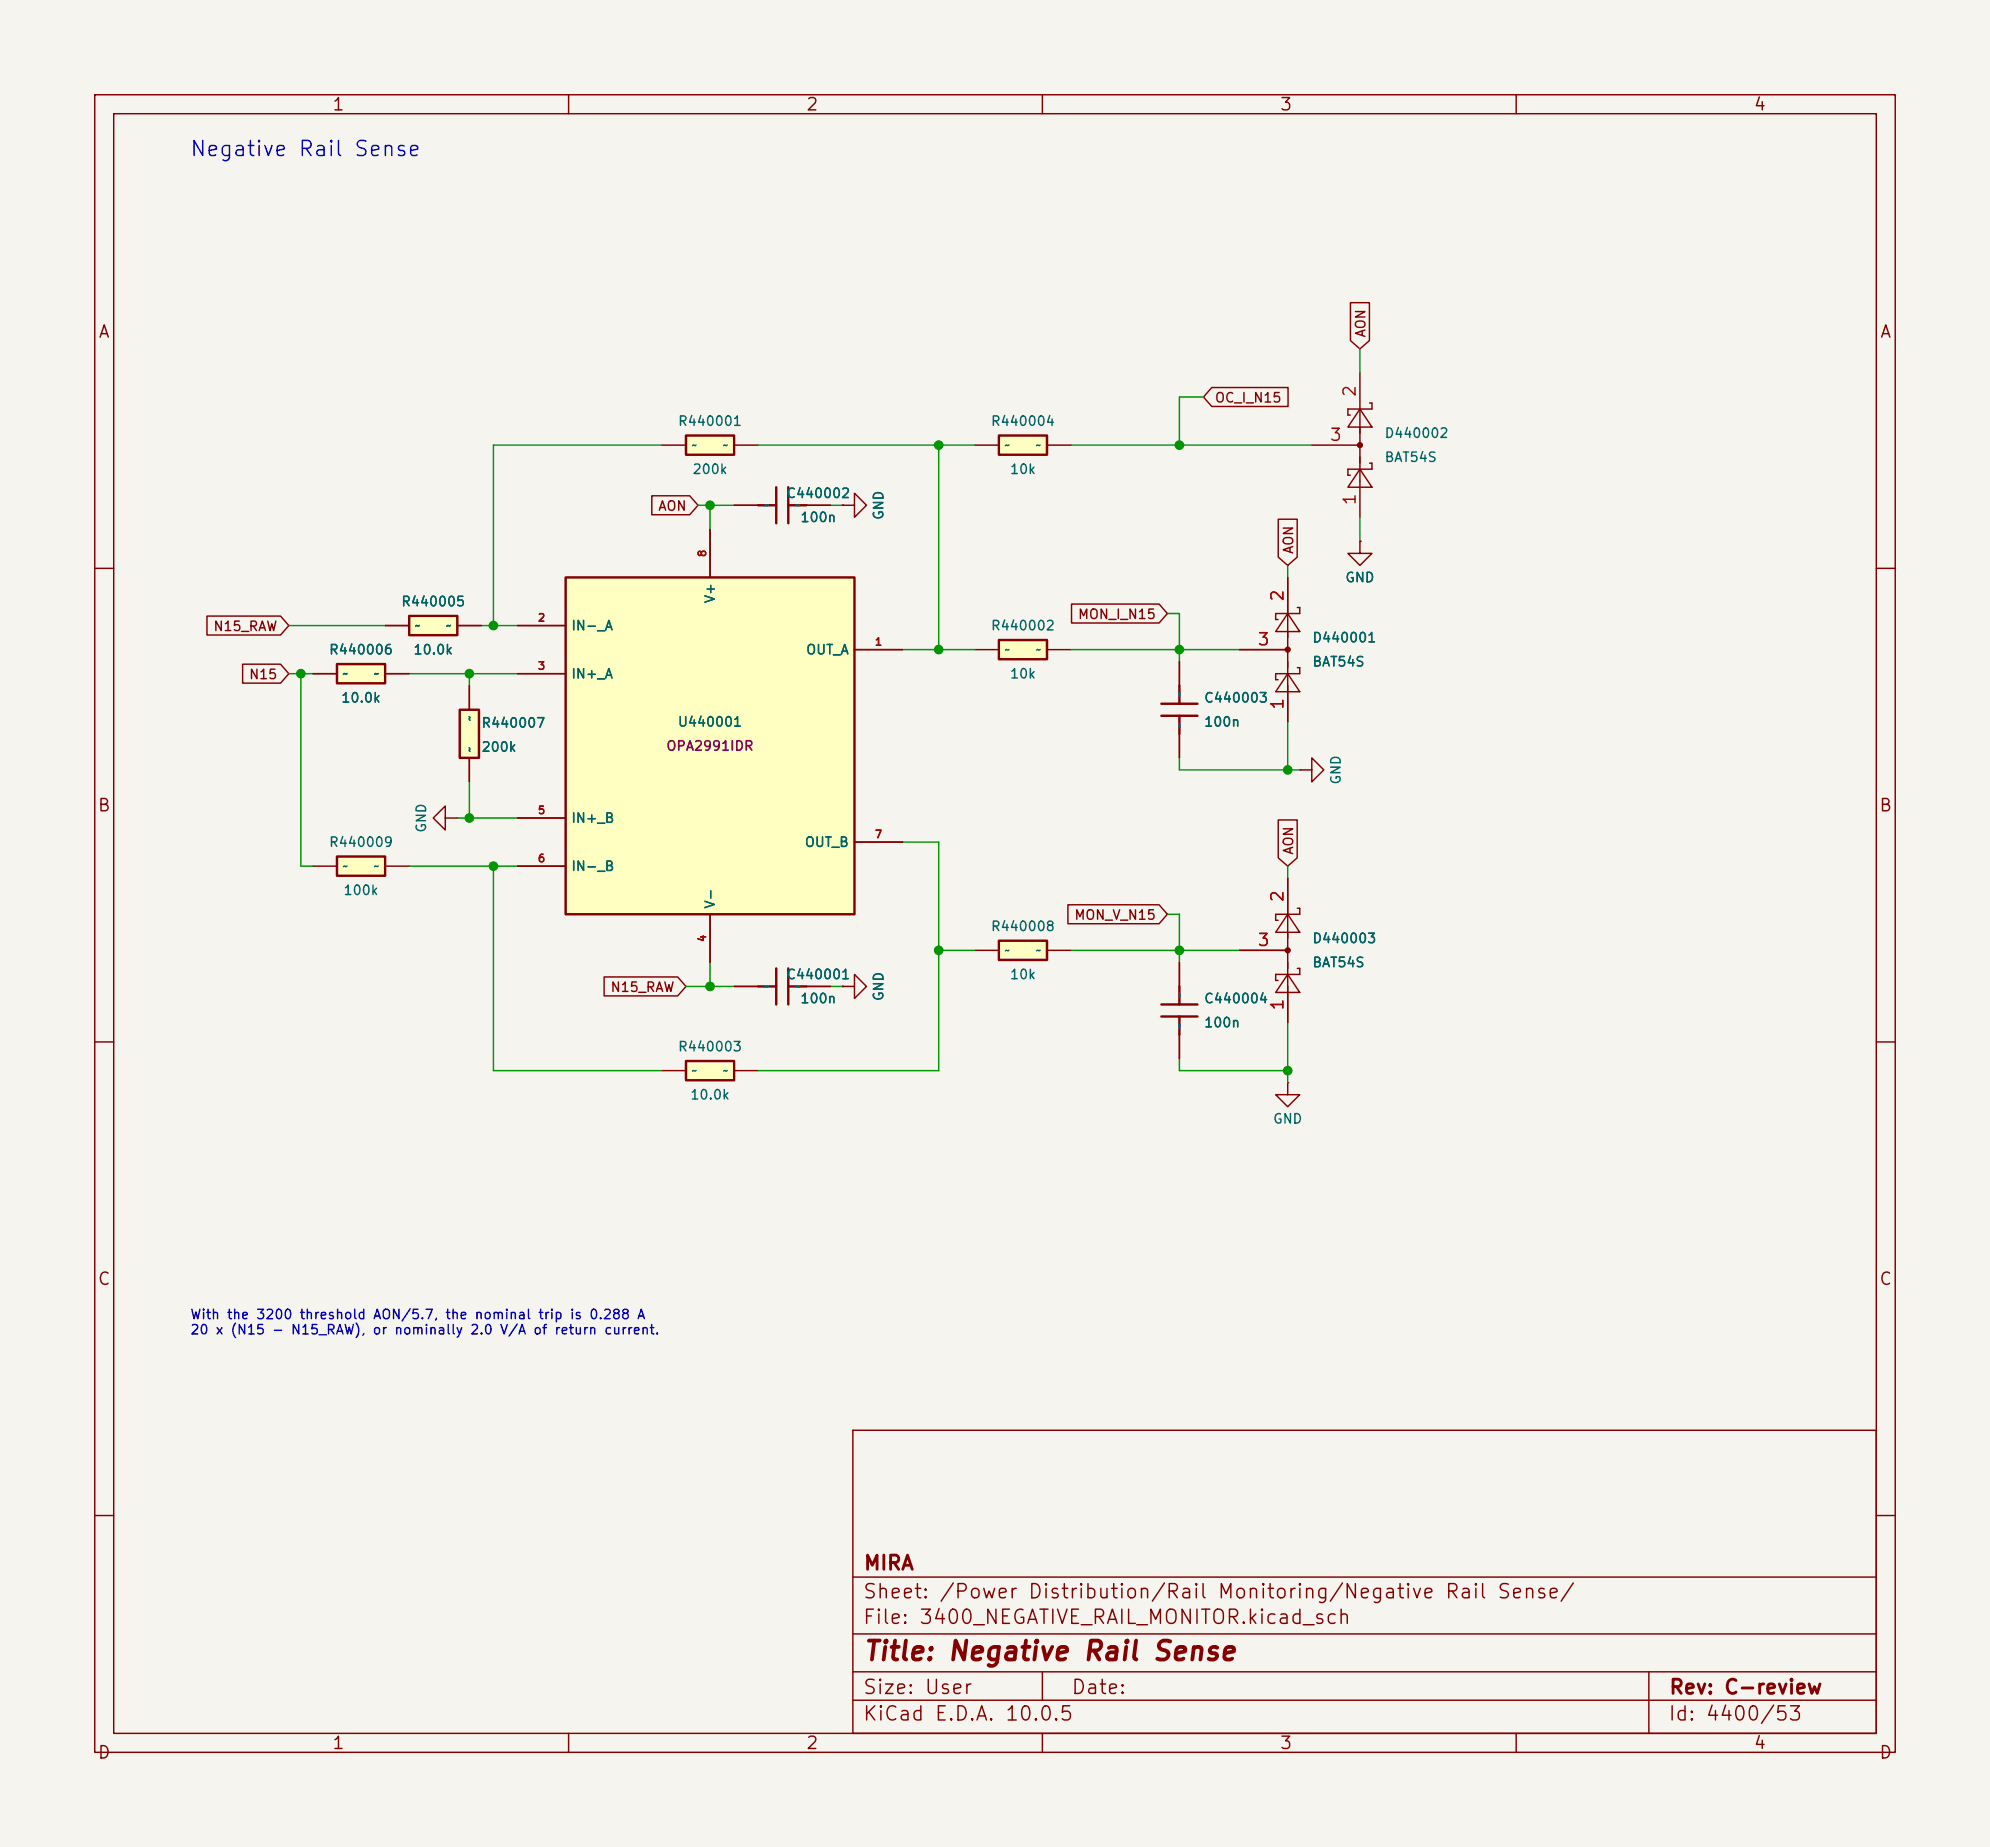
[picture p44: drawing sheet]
<svg xmlns="http://www.w3.org/2000/svg" width="210mm" height="195mm" viewBox="0 0 210 195" stroke-linecap="round" stroke-linejoin="round" font-family="sans-serif">
<defs><g id="words">
<text font-size="2" fill="#840000" x="91" y="175.8">Title: Negative Rail Sense</text>
<text font-size="1.6" fill="#0000c2" x="19.9" y="16.9">Negative Rail Sense</text>
<g font-size="1.5" fill="#840000">
<text x="91" y="166.1">MIRA</text>
<text x="91" y="171.8">File: 3400_NEGATIVE_RAIL_MONITOR.kicad_sch</text>
<text x="91" y="169.1">Sheet: /Power Distribution/Rail Monitoring/Negative Rail Sense/</text>
<text x="91" y="179.2">Size: User</text>
<text x="113" y="179.2">Date:</text>
<text x="176" y="179.2">Rev: C-review</text>
<text x="91" y="182">KiCad E.D.A. 10.0.5</text>
<text x="176" y="182">Id: 4400/53</text>
</g>
<g font-size="1.3" fill="#840000">
<text x="35" y="12">1</text>
<text x="85" y="12">2</text>
<text x="135" y="12">3</text>
<text x="185" y="12">4</text>
<text x="10.3" y="36">A</text>
<text x="198.3" y="36">A</text>
<text x="10.2" y="86">B</text>
<text x="198.2" y="86">B</text>
<text x="10.2" y="136">C</text>
<text x="198.2" y="136">C</text>
<text x="10.2" y="186">D</text>
<text x="35" y="185">1</text>
<text x="85" y="185">2</text>
<text x="135" y="185">3</text>
<text x="185" y="185">4</text>
<text x="198.2" y="186">D</text>
</g>
<g font-size="1.3" fill="#a90000">
<text x="140.2" y="46.9">3</text>
<text x="143.4" y="42" transform="rotate(-90 143.4 42)">2</text>
<text x="143.4" y="53.4" transform="rotate(-90 143.4 53.4)">1</text>
<text x="135.8" y="63.6" transform="rotate(-90 135.8 63.6)">2</text>
<text x="132.6" y="68.4">3</text>
<text x="135.8" y="75" transform="rotate(-90 135.8 75)">1</text>
<text x="135.8" y="95.4" transform="rotate(-90 135.8 95.4)">2</text>
<text x="132.6" y="100.2">3</text>
<text x="135.8" y="106.8" transform="rotate(-90 135.8 106.8)">1</text>
</g>
<g font-size="1" fill="#840000">
<text x="144.3" y="35.7" transform="rotate(-90 144.3 35.7)">AON</text>
<text x="128.1" y="42.7">OC_I_N15</text>
<text x="69.4" y="54.2">AON</text>
<text x="136.7" y="58.6" transform="rotate(-90 136.7 58.6)">AON</text>
<text x="113.7" y="65.6">MON_I_N15</text>
<text x="22.4" y="66.9">N15_RAW</text>
<text x="26.2" y="72">N15</text>
<text x="136.7" y="90.3" transform="rotate(-90 136.7 90.3)">AON</text>
<text x="113.3" y="97.4">MON_V_N15</text>
<text x="64.4" y="105">N15_RAW</text>
</g>
<g font-size="1" fill="#006464">
<text x="71.5" y="45.2">R440001</text>
<text x="104.5" y="45.2">R440004</text>
<text x="146" y="46.5">D440002</text>
<text x="73" y="50.3">200k</text>
<text x="82.9" y="52.8">C440002</text>
<text x="106.5" y="50.3">10k</text>
<text x="146" y="49">BAT54S</text>
<text x="84.4" y="55.4">100n</text>
<text x="93.5" y="55" transform="rotate(-90 93.5 55)">GND</text>
<text x="42.3" y="64.3">R440005</text>
<text x="75.7" y="63.8" transform="rotate(-90 75.7 63.8)">V+</text>
<text x="141.9" y="61.7">GND</text>
<text x="34.6" y="69.3">R440006</text>
<text x="43.5" y="69.3">10.0k</text>
<text x="60.2" y="66.8">IN-_A</text>
<text x="60.2" y="71.9">IN+_A</text>
<text x="85" y="69.3">OUT_A</text>
<text x="104.5" y="66.8">R440002</text>
<text x="106.5" y="71.9">10k</text>
<text x="138.4" y="68.1">D440001</text>
<text x="138.4" y="70.6">BAT54S</text>
<text x="35.9" y="74.4">10.0k</text>
<text x="50.7" y="77.1">R440007</text>
<text x="71.4" y="77">U440001</text>
<text x="127" y="74.4">C440003</text>
<text x="127" y="77">100n</text>
<text x="50.7" y="79.6">200k</text>
<text x="141.7" y="82.9" transform="rotate(-90 141.7 82.9)">GND</text>
<text x="34.6" y="89.7">R440009</text>
<text x="45.2" y="88" transform="rotate(-90 45.2 88)">GND</text>
<text x="60.2" y="87.1">IN+_B</text>
<text x="84.8" y="89.7">OUT_B</text>
<text x="36.2" y="94.7">100k</text>
<text x="60.2" y="92.2">IN-_B</text>
<text x="75.7" y="96" transform="rotate(-90 75.7 96)">V-</text>
<text x="104.5" y="98.6">R440008</text>
<text x="138.4" y="99.8">D440003</text>
<text x="82.9" y="103.6">C440001</text>
<text x="84.4" y="106.2">100n</text>
<text x="93.5" y="105.8" transform="rotate(-90 93.5 105.8)">GND</text>
<text x="106.5" y="103.6">10k</text>
<text x="127" y="106.2">C440004</text>
<text x="138.4" y="102.4">BAT54S</text>
<text x="71.5" y="111.3">R440003</text>
<text x="127" y="108.7">100n</text>
<text x="72.8" y="116.3">10.0k</text>
<text x="134.3" y="118.9">GND</text>
</g>
<text font-size="1" fill="#840084" x="70.2" y="79.5">OPA2991IDR</text>
<g font-size="1" fill="#0000c2">
<text x="20" y="139.5">With the 3200 threshold AON/5.7, the nominal trip is 0.288 A</text>
<text x="20" y="141.1">20 x (N15 - N15_RAW), or nominally 2.0 V/A of return current.</text>
</g>
<g font-size=".8" fill="#006464">
<text x="72.9" y="47.6">~</text>
<text x="76.2" y="47.6">~</text>
<text x="105.9" y="47.6">~</text>
<text x="109.2" y="47.6">~</text>
<text x="80.5" y="53.9">~</text>
<text x="83.8" y="53.9">~</text>
<text x="36.1" y="71.7">~</text>
<text x="39.4" y="71.7">~</text>
<text x="43.7" y="66.6">~</text>
<text x="47" y="66.6">~</text>
<text x="105.9" y="69.2">~</text>
<text x="109.2" y="69.2">~</text>
<text x="50.1" y="76.2" transform="rotate(-90 50.1 76.2)">~</text>
<text x="125.1" y="76.9" transform="rotate(-90 125.1 76.9)">~</text>
<text x="125.1" y="73.7" transform="rotate(-90 125.1 73.7)">~</text>
<text x="50.1" y="79.5" transform="rotate(-90 50.1 79.5)">~</text>
<text x="36.1" y="92">~</text>
<text x="39.4" y="92">~</text>
<text x="105.9" y="100.9">~</text>
<text x="109.2" y="100.9">~</text>
<text x="80.5" y="104.7">~</text>
<text x="83.8" y="104.7">~</text>
<text x="125.1" y="105.4" transform="rotate(-90 125.1 105.4)">~</text>
<text x="72.9" y="113.6">~</text>
<text x="76.2" y="113.6">~</text>
<text x="125.1" y="108.7" transform="rotate(-90 125.1 108.7)">~</text>
</g>
<g font-size=".8" fill="#a90000">
<text x="74.7" y="58.9" transform="rotate(-90 74.7 58.9)">8</text>
<text x="56.7" y="65.8">2</text>
<text x="56.7" y="70.9">3</text>
<text x="92.2" y="68.4">1</text>
<text x="56.7" y="86.1">5</text>
<text x="92.2" y="88.7">7</text>
<text x="56.7" y="91.2">6</text>
<text x="74.7" y="99.5" transform="rotate(-90 74.7 99.5)">4</text>
</g>
</g></defs>
<path d="M0 0h210v195h-210z" fill="#f5f4ef" stroke="#f5f4ef" stroke-width=".11"/>
<g fill="none" stroke="#840000" stroke-width=".15">
<path d="M10 10h190v175h-190zM12 12h186v171h-186zM60 10v2M110 10v2M160 10v2M10 60h2M198 60h2M10 110h2M198 110h2M90 151h108v32h-108zM10 160h2M90 179.5h108"/>
<path d="M90 176.5h108M90 172.5h108M90 166.5h108M110 176.5v3M174 176.5v6.5M198 160h2M60 183v2M110 183v2M160 183v2"/>
</g>
<path d="M59.7 61h30.5v35.5h-30.5z" fill="#ffffc2"/>
<path d="M59.7 61h30.5v35.5h-30.5zM122.6 74.3h3.8M122.6 75.6h3.8M124.5 72.4v1.9M124.5 75.6v1.9" fill="none" stroke="#840000" stroke-width=".25"/>
<g fill="none" stroke="#840000" stroke-width=".15">
<path d="M74.9 55.9v5.1M143.5 57.2v1.2h1.3l-1.3 1.3-1.3-1.3h1.3M143.5 57.2h.1M54.6 66h5.1M54.6 71.1h5.1M90.2 68.6h5M124.5 69.9v2.5M124.5 77.5v2.5M130.8 68.6h5.1M135.9 71.1l1.3 1.9h-2.6zM135.9 64.8l1.3 1.9h-2.6zM135.9 61v15.2"/>
<path d="M136.9 70.5h.3v.6h-2.6v.7h.3M136.9 64.1h.3v.7h-2.6v.6h.3M54.6 86.4h5.1M54.6 91.4h5.1M74.9 96.5v5.1M90.2 88.9h5"/>
</g>
<circle cx="135.9" cy="68.6" r=".25" fill="#840000" stroke="#840000" stroke-width=".15"/>
<path d="M105.4 46h5.1v2h-5.1z" fill="#ffffc2"/>
<path d="M105.4 46h5.1v2h-5.1z" fill="none" stroke="#840000" stroke-width=".25"/>
<path d="M102.9 47h2.5M110.5 47h2.5" fill="none" stroke="#840000" stroke-width=".15"/>
<path d="M105.4 67.6h5.1v2h-5.1z" fill="#ffffc2"/>
<path d="M105.4 67.6h5.1v2h-5.1z" fill="none" stroke="#840000" stroke-width=".25"/>
<path d="M102.9 68.6h2.5M110.5 68.6h2.5" fill="none" stroke="#840000" stroke-width=".15"/>
<path d="M35.6 90.4h5v2.1h-5z" fill="#ffffc2"/>
<path d="M35.6 90.4h5v2.1h-5zM80 104.1h1.9M81.9 102.2v3.8M83.2 104.1h1.9M83.2 102.2v3.8" fill="none" stroke="#840000" stroke-width=".25"/>
<g fill="none" stroke="#840000" stroke-width=".15">
<path d="M143.5 39.4v15.2M138.4 47h5.1M143.5 49.5l1.3 1.9h-2.6zM143.5 43.2l1.3 1.9h-2.6zM144.5 48.9h.3v.6h-2.6v.7h.3M144.5 42.5h.3v.7h-2.6v.6h.3M33 91.4h2.6M40.6 91.4h2.6M47 86.4v-1.3l-1.3 1.3 1.3 1.2v-1.2h1.3M48.3 86.4h.1M77.5 104.1h2.5M85.1 104.1h2.5"/>
<path d="M88.9 104.1h1.3v1.3l1.2-1.3-1.2-1.2v1.2M88.9 104.1h.1"/>
</g>
<circle cx="143.5" cy="47" r=".25" fill="#840000" stroke="#840000" stroke-width=".15"/>
<path d="M72.4 112h5.1v2.1h-5.1z" fill="#ffffc2"/>
<path d="M72.4 112h5.1v2.1h-5.1z" fill="none" stroke="#840000" stroke-width=".25"/>
<path d="M69.8 113h2.6M77.5 113h2.5" fill="none" stroke="#840000" stroke-width=".15"/>
<path d="M105.4 99.3h5.1v2.1h-5.1z" fill="#ffffc2"/>
<path d="M105.4 99.3h5.1v2.1h-5.1z" fill="none" stroke="#840000" stroke-width=".25"/>
<path d="M102.9 100.3h2.5M110.5 100.3h2.5" fill="none" stroke="#840000" stroke-width=".15"/>
<path d="M35.6 70.1h5v2h-5z" fill="#ffffc2"/>
<path d="M35.6 70.1h5v2h-5z" fill="none" stroke="#840000" stroke-width=".25"/>
<path d="M88.9 53.3h1.3v-1.2l1.2 1.2-1.2 1.3v-1.3M88.9 53.3h.1M33 71.1h2.6M40.6 71.1h2.6M135.9 96.5l1.3 1.9h-2.6zM135.9 92.7v15.3M136.9 95.9h.3v.6h-2.6v.7h.3M130.8 100.3h5.1M135.9 102.9l1.3 1.9h-2.6zM136.9 102.2h.3v.7h-2.6v.6h.3" fill="none" stroke="#840000" stroke-width=".15"/>
<circle cx="135.9" cy="100.3" r=".25" fill="#840000" stroke="#840000" stroke-width=".15"/>
<path d="M72.4 46h5.1v2h-5.1z" fill="#ffffc2"/>
<path d="M72.4 46h5.1v2h-5.1z" fill="none" stroke="#840000" stroke-width=".25"/>
<path d="M69.8 47h2.6M77.5 47h2.5M137.2 81.3h1.2v-1.3l1.3 1.3-1.3 1.3v-1.3M137.2 81.3h.1" fill="none" stroke="#840000" stroke-width=".15"/>
<path d="M48.5 74.9h2v5.1h-2z" fill="#ffffc2"/>
<path d="M48.5 74.9h2v5.1h-2z" fill="none" stroke="#840000" stroke-width=".25"/>
<path d="M49.5 72.4v2.5M49.5 80v2.6" fill="none" stroke="#840000" stroke-width=".15"/>
<path d="M43.2 65h5.1v2.1h-5.1z" fill="#ffffc2"/>
<path d="M80 53.3h1.9M81.9 51.4v3.8M83.2 53.3h1.9M83.2 51.4v3.8M43.2 65h5.1v2.1h-5.1zM122.6 106h3.8M122.6 107.3h3.8M124.5 104.1v1.9M124.5 107.3v1.9" fill="none" stroke="#840000" stroke-width=".25"/>
<g fill="none" stroke="#840000" stroke-width=".15">
<path d="M142.5 32h2v4l-1 .8-1-.8zM68.8 52.3h4l.9 1-.9 1h-4zM74.9 55.9v5.1M77.5 53.3h2.5M85.1 53.3h2.5M88.9 53.3h.1M127.9 40.9h8v2h-8l-.9-1zM134.9 54.8h2v4l-1 .9-1-.9zM143.5 57.2h.1M21.8 65h7.8l.9 1-.9 1h-7.8zM25.6 70.1h4l.9 1-.9 1h-4zM33 71.1h2.6"/>
<path d="M40.6 66h2.6M40.6 71.1h2.6M48.3 66h2.5M49.5 72.4v2.5M54.6 66h5.1M54.6 71.1h5.1M90.2 68.6h5M113.1 63.8h9.2l.9 1-.9 1h-9.2zM124.5 69.9v2.5M124.5 77.5v2.5M130.8 68.6h5.1M135.9 61v3.8"/>
<path d="M135.9 72.4v3.8M49.5 80v2.6M54.6 86.4h5.1M54.6 91.4h5.1M74.9 96.5v5.1M90.2 88.9h5M112.7 95.5h9.6l.9 1-.9 1h-9.6zM134.9 86.6h2v4l-1 .8-1-.8zM135.9 92.7v3.8M63.8 103.1h7.7l.9 1-.9 1h-7.7zM77.5 104.1h2.5M85.1 104.1h2.5"/>
<path d="M88.9 104.1h.1M124.5 101.6v2.5M124.5 109.2v2.6M130.8 100.3h5.1M135.9 114.3v1.3h1.3l-1.3 1.2-1.3-1.2h1.3M135.9 114.3h.1M135.9 104.1v3.9"/>
</g>
<g fill="none" stroke="#009600" stroke-width=".15">
<path d="M143.5 36.8v2.6M69.8 47h-17.7v19M73.7 53.3h3.8M74.9 53.3v2.6M80 47h22.9M87.6 53.3h1.3M99.1 47v21.6M113 47h25.4M127 41.9h-2.5v5.1M135.9 59.7v1.3M143.5 54.6v2.6M30.5 66h10.1"/>
<path d="M30.5 71.1h2.5M31.7 71.1v20.3h1.3M43.2 71.1h11.4M49.5 71.1v1.3M50.8 66h3.8M95.2 68.6h7.7M113 68.6h17.8M123.2 64.8h1.3v5.1M135.9 76.2v5.1M43.2 91.4h11.4M48.3 86.4h6.3M49.5 82.6v3.8"/>
<path d="M52.1 91.4v21.6h17.7M95.2 88.9h3.9v24.1h-19.1M123.2 96.5h1.3v5.1M124.5 80v1.3h12.7M135.9 91.4v1.3M72.4 104.1h5.1M74.9 101.6v2.5M87.6 104.1h1.3M99.1 100.3h3.8M113 100.3h17.8M124.5 111.8v1.2h11.4M135.9 108v6.3"/>
</g>
<g fill="#009600" stroke="#009600" stroke-width=".11">
<circle cx="135.9" cy="113" r=".46"/>
<circle cx="135.9" cy="81.3" r=".46"/>
<circle cx="99.1" cy="100.3" r=".46"/>
<circle cx="124.5" cy="100.3" r=".46"/>
<circle cx="52.1" cy="91.4" r=".46"/>
<circle cx="74.9" cy="104.1" r=".46"/>
<circle cx="49.5" cy="86.4" r=".46"/>
<circle cx="99.1" cy="47" r=".46"/>
<circle cx="99.1" cy="68.6" r=".46"/>
<circle cx="124.5" cy="68.6" r=".46"/>
<circle cx="124.5" cy="47" r=".46"/>
<circle cx="52.1" cy="66" r=".46"/>
<circle cx="49.5" cy="71.1" r=".46"/>
<circle cx="74.9" cy="53.3" r=".46"/>
<circle cx="31.7" cy="71.1" r=".46"/>
</g>
<use href="#words"/>
</svg>
